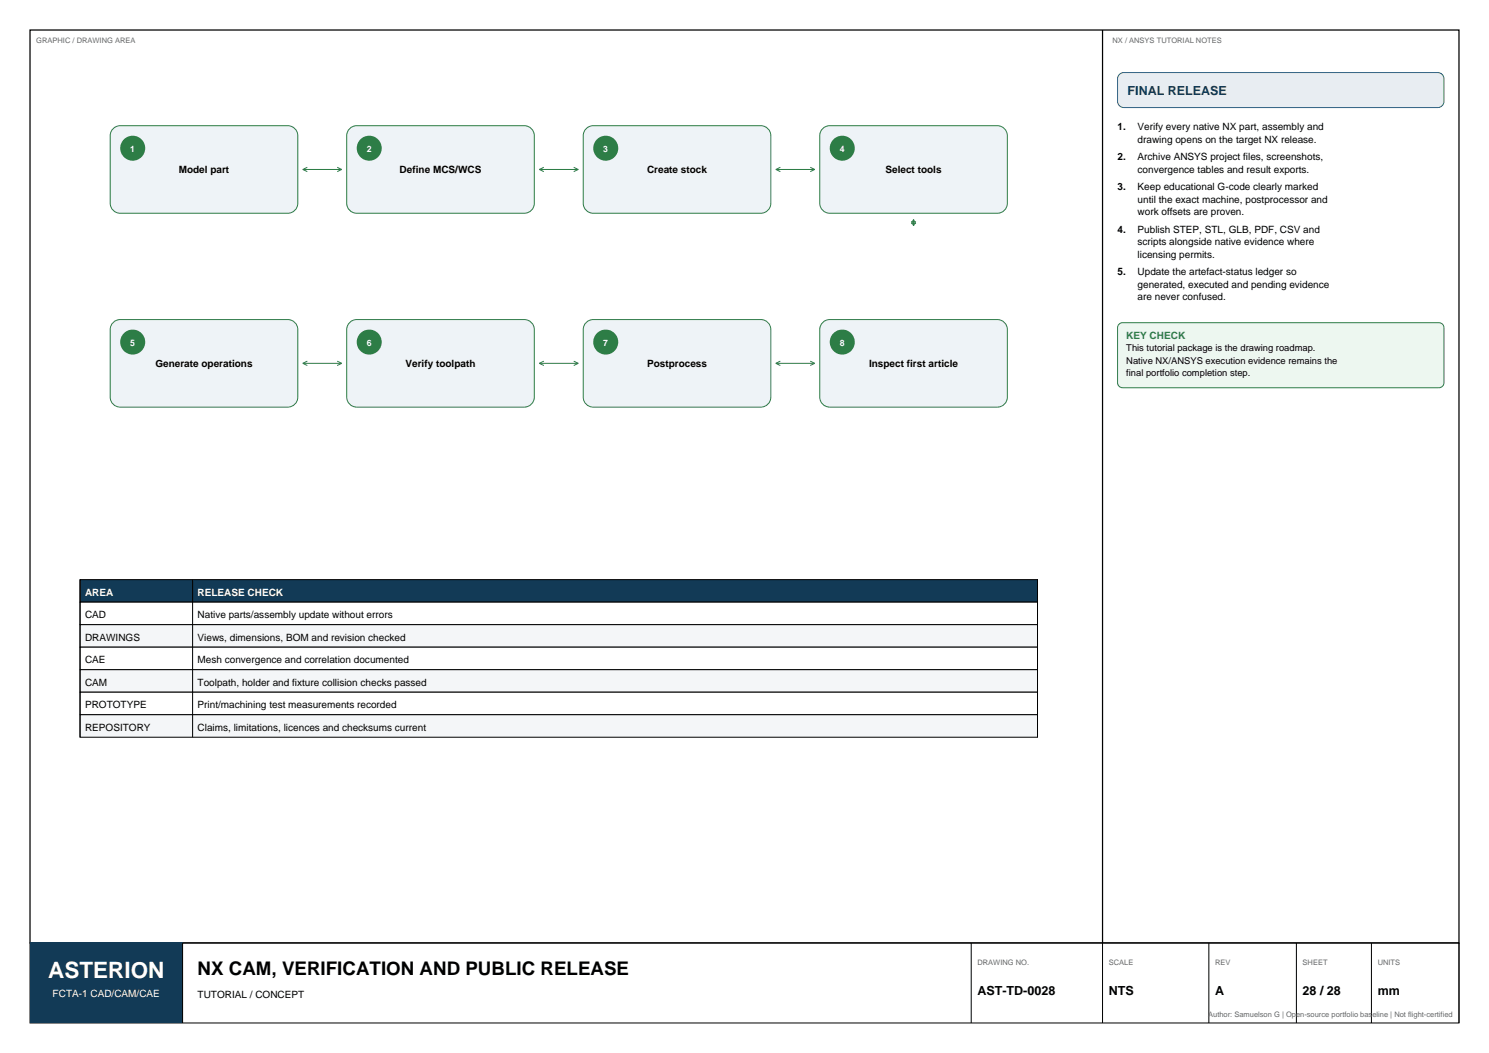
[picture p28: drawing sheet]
<svg xmlns="http://www.w3.org/2000/svg" width="420mm" height="297mm" viewBox="0 0 420 297" stroke-linecap="round" stroke-linejoin="round" font-family="sans-serif">
<defs><g id="words">
<text font-size="6.3" fill="#fff" x="13.6" y="275.8">ASTERION</text>
<text font-size="5.3" x="55.7" y="275.1">NX CAM, VERIFICATION AND PUBLIC RELEASE</text>
<text font-size="3.5" fill="#123a56" x="318" y="26.8">FINAL RELEASE</text>
<g font-size="3.5">
<text x="275.7" y="280.8">AST-TD-0028</text>
<text x="312.8" y="280.8">NTS</text>
<text x="342.7" y="280.8">A</text>
<text x="367.4" y="280.8">28 / 28</text>
<text x="388.6" y="280.8">mm</text>
</g>
<g font-size="2.8">
<text x="315.2" y="36.7">1.</text>
<text x="320.9" y="36.7">Verify every native NX part, assembly and</text>
<text x="320.9" y="40.2">drawing opens on the target NX release.</text>
<text x="315.2" y="45.2">2.</text>
<text x="320.9" y="45.2">Archive ANSYS project files, screenshots,</text>
<text x="50.4" y="48.9">Model part</text>
<text x="112.7" y="48.9">Define MCS/WCS</text>
<text x="182.5" y="48.9">Create stock</text>
<text x="249.8" y="48.9">Select tools</text>
<text x="315.2" y="53.6">3.</text>
<text x="320.9" y="48.7">convergence tables and result exports.</text>
<text x="320.9" y="53.6">Keep educational G-code clearly marked</text>
<text x="320.9" y="57.2">until the exact machine, postprocessor and</text>
<text x="315.2" y="65.6">4.</text>
<text x="320.9" y="60.7">work offsets are proven.</text>
<text x="320.9" y="65.6">Publish STEP, STL, GLB, PDF, CSV and</text>
<text x="320.9" y="69.1">scripts alongside native evidence where</text>
<text x="315.2" y="77.6">5.</text>
<text x="320.9" y="72.7">licensing permits.</text>
<text x="320.9" y="77.6">Update the artefact-status ledger so</text>
<text x="320.9" y="81.1">generated, executed and pending evidence</text>
<text x="320.9" y="84.7">are never confused.</text>
<text x="43.8" y="103.5">Generate operations</text>
<text x="114.4" y="103.5">Verify toolpath</text>
<text x="182.5" y="103.5">Postprocess</text>
<text x="245.1" y="103.5">Inspect first article</text>
<text x="24" y="174.4">CAD</text>
<text x="55.7" y="174.4">Native parts/assembly update without errors</text>
<text x="24" y="180.8">DRAWINGS</text>
<text x="55.7" y="180.8">Views, dimensions, BOM and revision checked</text>
<text x="24" y="187.1">CAE</text>
<text x="55.7" y="187.1">Mesh convergence and correlation documented</text>
<text x="24" y="193.5">CAM</text>
<text x="55.7" y="193.5">Toolpath, holder and fixture collision checks passed</text>
<text x="24" y="199.8">PROTOTYPE</text>
<text x="55.7" y="199.8">Print/machining test measurements recorded</text>
<text x="24" y="206.2">REPOSITORY</text>
<text x="55.7" y="206.2">Claims, limitations, licences and checksums current</text>
<text x="55.7" y="281.5">TUTORIAL / CONCEPT</text>
</g>
<text font-size="2.8" fill="#2d7d46" x="317.7" y="95.6">KEY CHECK</text>
<g font-size="2.8" fill="#fff">
<text x="24" y="168.1">AREA</text>
<text x="55.7" y="168.1">RELEASE CHECK</text>
<text x="14.9" y="281.1">FCTA-1 CAD/CAM/CAE</text>
</g>
<g font-size="2.6">
<text x="317.7" y="99.1">This tutorial package is the drawing roadmap.</text>
<text x="317.7" y="102.7">Native NX/ANSYS execution evidence remains the</text>
<text x="317.7" y="106.2">final portfolio completion step.</text>
</g>
<g font-size="2.5" fill="#fff">
<text x="36.7" y="42.9">1</text>
<text x="103.5" y="42.9">2</text>
<text x="170.2" y="42.9">3</text>
<text x="236.9" y="42.9">4</text>
<text x="36.7" y="97.5">5</text>
<text x="103.5" y="97.5">6</text>
<text x="170.2" y="97.5">7</text>
<text x="236.9" y="97.5">8</text>
</g>
<g font-size="2.1" fill="#666">
<text x="10.2" y="12">GRAPHIC / DRAWING AREA</text>
<text x="313.8" y="12">NX / ANSYS TUTORIAL NOTES</text>
<text x="275.7" y="272.3">DRAWING NO.</text>
<text x="312.8" y="272.3">SCALE</text>
<text x="342.7" y="272.3">REV</text>
<text x="367.4" y="272.3">SHEET</text>
<text x="388.6" y="272.3">UNITS</text>
<text x="340.8" y="286.8">Author: Samuelson G | Open-source portfolio baseline | Not flight-certified</text>
</g>
</g></defs>
<path d="M8.5 8.5h403v257.5h-403zM311 8.5v257.5" fill="none" stroke="#000" stroke-width=".35"/>
<path d="M8.5 266h403v22.5h-403z" fill="none" stroke="#000" stroke-width=".28"/>
<path d="M8.5 266h43v22.5h-43z" fill-rule="evenodd" fill="#123a56"/>
<path d="M51.5 266v22.5M274 266v22.5M311 266v22.5M341 266v22.5M365.7 266v22.5M386.8 266v22.5M411.5 266v22.5" fill="none" stroke="#000" stroke-width=".28"/>
<path d="M32.1 36.1l1.2-.6h.6h47.3a2.82 2.82 0 0 1 2.8 2.8v19a2.82 2.82 0 0 1-2.8 2.8h-47.3a2.82 2.82 0 0 1-2.8-2.8v-19a2.82 2.82 0 0 1 1-2.2z" fill-rule="evenodd" fill="#eef3f7" stroke="#2d7d46" stroke-width=".28"/>
<circle cx="37.4" cy="41.8" r="3.5" fill="#2d7d46"/>
<path d="M85.4 47.8h11M85.4 47.8l1.3 .6M86.7 47.2l-1.3 .6M95.1 47.2l1.3 .6M96.4 47.8l-1.3 .6" fill="none" stroke="#2d7d46" stroke-width=".28"/>
<path d="M98.9 36.1l1.1-.6h.6h47.3a2.82 2.82 0 0 1 2.8 2.8v19a2.82 2.82 0 0 1-2.8 2.8h-47.3a2.82 2.82 0 0 1-2.8-2.8v-19a2.82 2.82 0 0 1 1.1-2.2z" fill-rule="evenodd" fill="#eef3f7" stroke="#2d7d46" stroke-width=".28"/>
<circle cx="104.1" cy="41.8" r="3.5" fill="#2d7d46"/>
<path d="M152.1 47.8h11M152.1 47.8l1.3 .6M153.4 47.2l-1.3 .6M161.8 47.2l1.3 .6M163.1 47.8l-1.3 .6" fill="none" stroke="#2d7d46" stroke-width=".28"/>
<path d="M165.6 36.1l1.1-.6h.6h47.3a2.82 2.82 0 0 1 2.8 2.8v19a2.82 2.82 0 0 1-2.8 2.8h-47.3a2.82 2.82 0 0 1-2.8-2.8v-19a2.82 2.82 0 0 1 1.1-2.2z" fill-rule="evenodd" fill="#eef3f7" stroke="#2d7d46" stroke-width=".28"/>
<circle cx="170.9" cy="41.8" r="3.5" fill="#2d7d46"/>
<path d="M218.8 47.8h11M218.8 47.8l1.3 .6M220.1 47.2l-1.3 .6M228.5 47.2l1.3 .6M229.8 47.8l-1.3 .6" fill="none" stroke="#2d7d46" stroke-width=".28"/>
<path d="M232.3 36.1l1.1-.6h.6h47.3a2.82 2.82 0 0 1 2.8 2.8v19a2.82 2.82 0 0 1-2.8 2.8h-47.3a2.82 2.82 0 0 1-2.8-2.8v-19a2.82 2.82 0 0 1 1.1-2.2z" fill-rule="evenodd" fill="#eef3f7" stroke="#2d7d46" stroke-width=".28"/>
<circle cx="237.6" cy="41.8" r="3.5" fill="#2d7d46"/>
<path d="M257.1 62.4l.6 1.3M257.7 61.9v1.8M257.7 61.9l-.6 1.3M257.7 61.9l.6 1.3M258.3 62.4l-.6 1.3" fill="none" stroke="#2d7d46" stroke-width=".28"/>
<path d="M32.1 90.8l1.2-.6 .6-.1h47.3a2.82 2.82 0 0 1 2.8 2.9v19a2.82 2.82 0 0 1-2.8 2.8h-47.3a2.82 2.82 0 0 1-2.8-2.8v-19a2.82 2.82 0 0 1 1-2.2z" fill-rule="evenodd" fill="#eef3f7" stroke="#2d7d46" stroke-width=".28"/>
<circle cx="37.4" cy="96.5" r="3.5" fill="#2d7d46"/>
<path d="M85.4 102.5h11M85.4 102.5l1.3 .6M86.7 101.9l-1.3 .6M95.1 101.9l1.3 .6M96.4 102.5l-1.3 .6" fill="none" stroke="#2d7d46" stroke-width=".28"/>
<path d="M98.9 90.8l1.1-.6 .6-.1h47.3a2.82 2.82 0 0 1 2.8 2.9v19a2.82 2.82 0 0 1-2.8 2.8h-47.3a2.82 2.82 0 0 1-2.8-2.8v-19a2.82 2.82 0 0 1 1.1-2.2z" fill-rule="evenodd" fill="#eef3f7" stroke="#2d7d46" stroke-width=".28"/>
<circle cx="104.1" cy="96.5" r="3.5" fill="#2d7d46"/>
<path d="M152.1 102.5h11M152.1 102.5l1.3 .6M153.4 101.9l-1.3 .6M161.8 101.9l1.3 .6M163.1 102.5l-1.3 .6" fill="none" stroke="#2d7d46" stroke-width=".28"/>
<path d="M165.6 90.8l1.1-.6 .6-.1h47.3a2.82 2.82 0 0 1 2.8 2.9v19a2.82 2.82 0 0 1-2.8 2.8h-47.3a2.82 2.82 0 0 1-2.8-2.8v-19a2.82 2.82 0 0 1 1.1-2.2z" fill-rule="evenodd" fill="#eef3f7" stroke="#2d7d46" stroke-width=".28"/>
<circle cx="170.9" cy="96.5" r="3.5" fill="#2d7d46"/>
<path d="M218.8 102.5h11M218.8 102.5l1.3 .6M220.1 101.9l-1.3 .6M228.5 101.9l1.3 .6M229.8 102.5l-1.3 .6" fill="none" stroke="#2d7d46" stroke-width=".28"/>
<path d="M232.3 90.8l1.1-.6 .6-.1h47.3a2.82 2.82 0 0 1 2.8 2.9v19a2.82 2.82 0 0 1-2.8 2.8h-47.3a2.82 2.82 0 0 1-2.8-2.8v-19a2.82 2.82 0 0 1 1.1-2.2z" fill-rule="evenodd" fill="#eef3f7" stroke="#2d7d46" stroke-width=".28"/>
<circle cx="237.6" cy="96.5" r="3.5" fill="#2d7d46"/>
<path d="M22.6 163.5h270v6.3h-270z" fill-rule="evenodd" fill="#123a56" stroke="#000" stroke-width=".28"/>
<path d="M22.6 169.8h270v6.4h-270z" fill-rule="evenodd" fill="#fff" stroke="#000" stroke-width=".28"/>
<path d="M22.6 176.2h270v6.3h-270z" fill-rule="evenodd" fill="#f4f6f8" stroke="#000" stroke-width=".28"/>
<path d="M22.6 182.5h270v6.4h-270z" fill-rule="evenodd" fill="#fff" stroke="#000" stroke-width=".28"/>
<path d="M22.6 188.9h270v6.3h-270z" fill-rule="evenodd" fill="#f4f6f8" stroke="#000" stroke-width=".28"/>
<path d="M22.6 195.2h270v6.4h-270z" fill-rule="evenodd" fill="#fff" stroke="#000" stroke-width=".28"/>
<path d="M22.6 201.6h270v6.3h-270z" fill-rule="evenodd" fill="#f4f6f8" stroke="#000" stroke-width=".28"/>
<path d="M22.6 163.5v44.4M54.3 163.5v44.4M292.6 163.5v44.4" fill="none" stroke="#000" stroke-width=".28"/>
<path d="M315.7 21l1.3-.5h88.5a1.76 1.76 0 0 1 1.8 1.7v6.4a1.76 1.76 0 0 1-1.8 1.7h-88.5a1.76 1.76 0 0 1-1.8-1.7v-6.4z" fill-rule="evenodd" fill="#e8edf2" stroke="#1f5f8b" stroke-width=".28"/>
<path d="M315.5 91.6l1.1-.6h89.3a1.41 1.41 0 0 1 1.4 1.4v15.5a1.41 1.41 0 0 1-1.4 1.5h-89.3a1.41 1.41 0 0 1-1.4-1.5v-15.5z" fill-rule="evenodd" fill="#edf7f0" stroke="#2d7d46" stroke-width=".28"/>
<use href="#words"/>
</svg>
